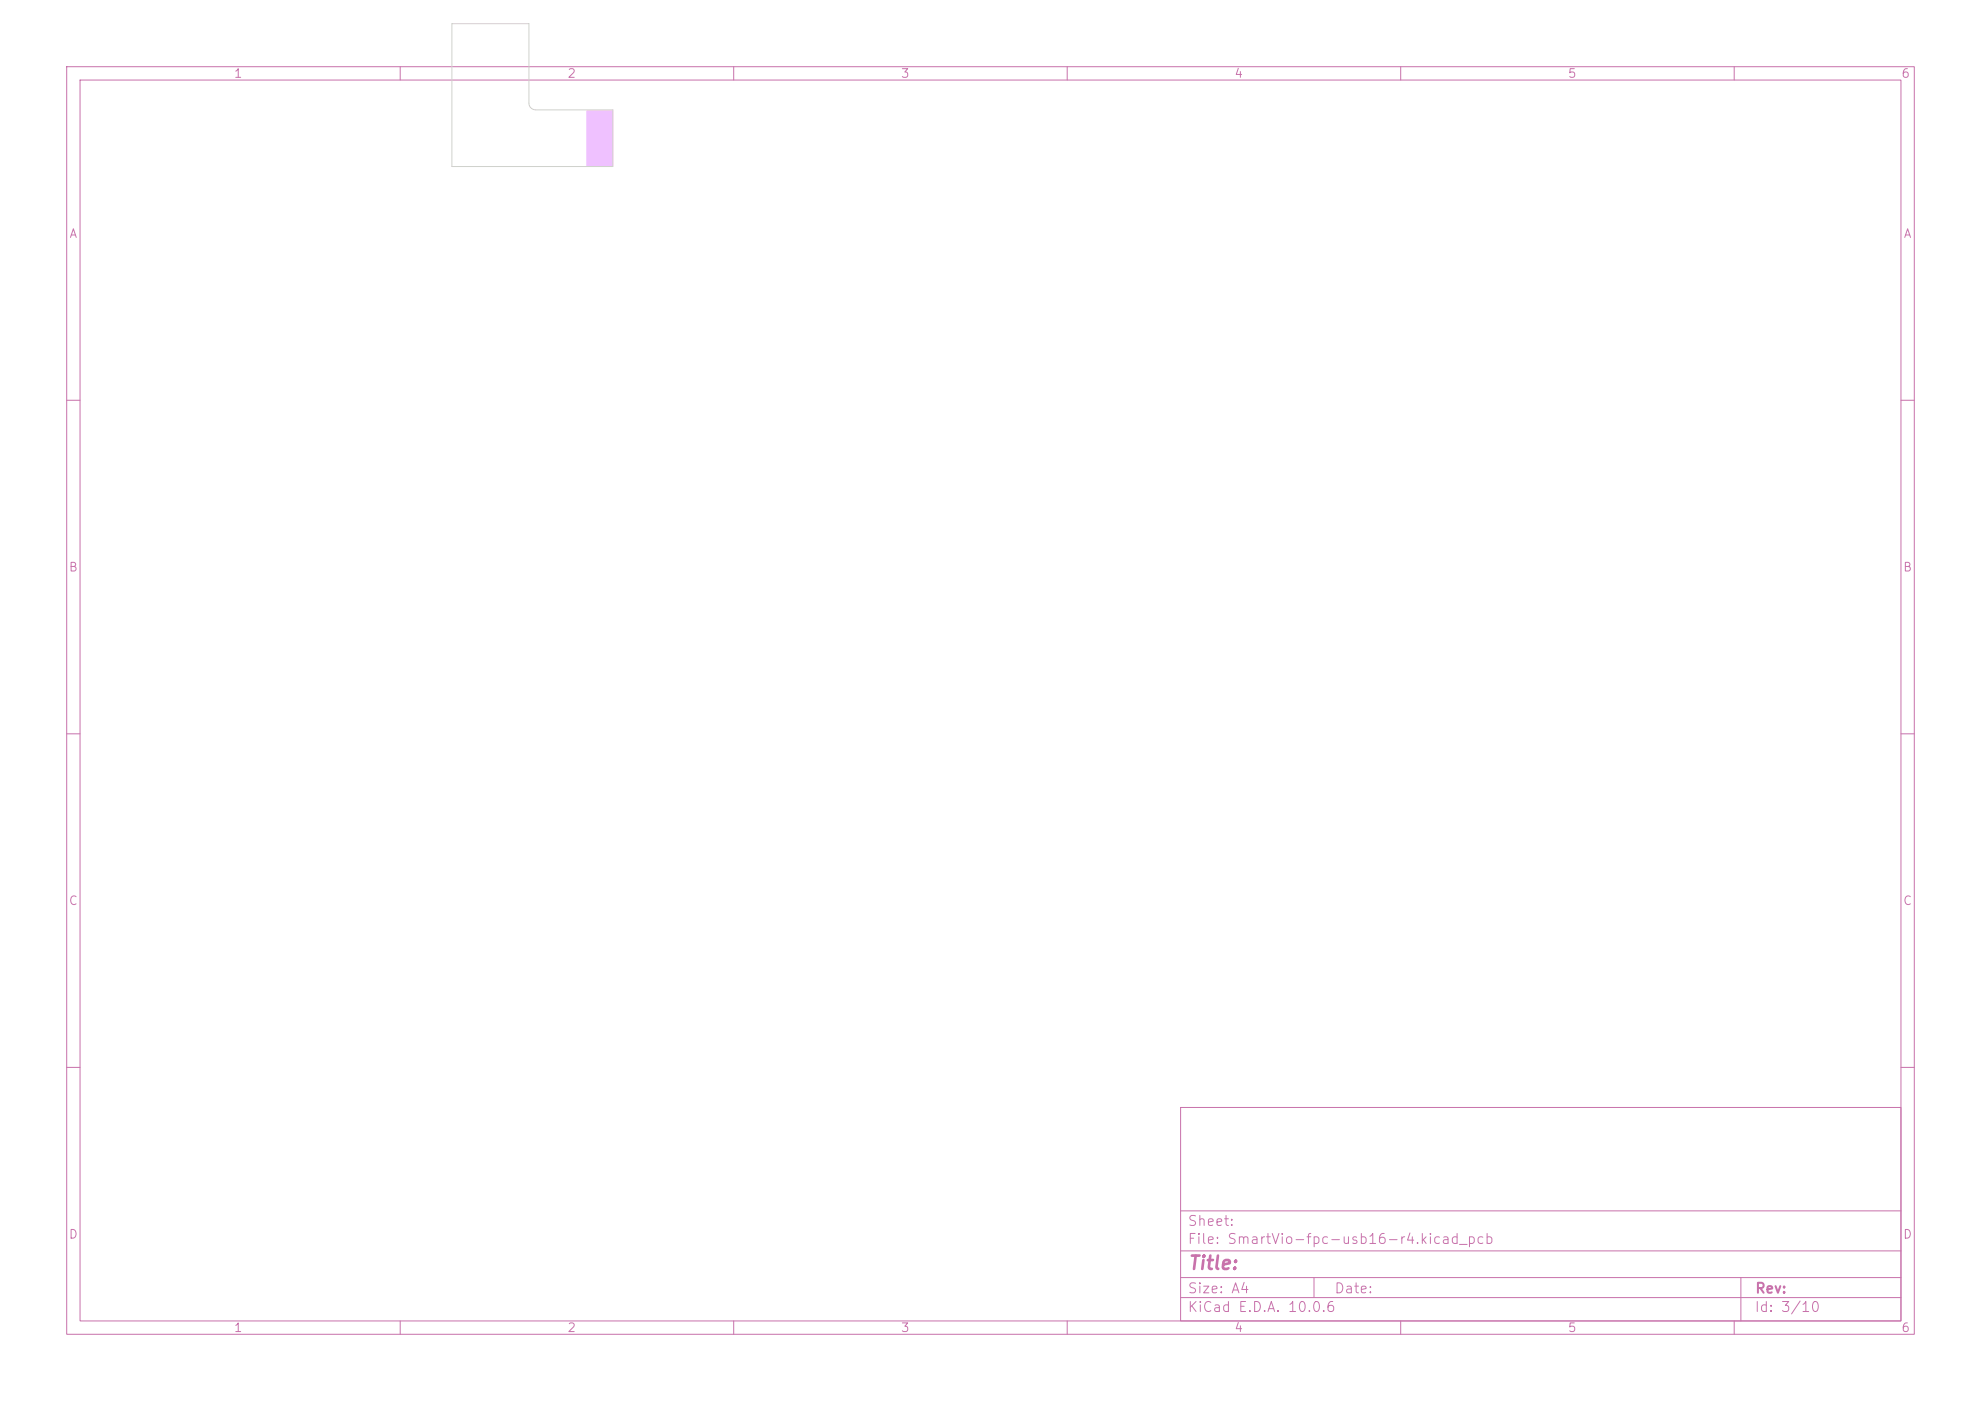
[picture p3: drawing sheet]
<svg xmlns="http://www.w3.org/2000/svg" width="297mm" height="210mm" viewBox="0 0 297 210" stroke-linecap="round" stroke-linejoin="round" font-family="sans-serif">
<defs><g id="words">
<text font-size="2" fill="#c872ab" x="178" y="190.8">Title:</text>
<g font-size="1.5" fill="#c872ab">
<text x="178" y="184.1">Sheet:</text>
<text x="178" y="186.8">File: SmartVio-fpc-usb16-r4.kicad_pcb</text>
<text x="178" y="197">KiCad E.D.A. 10.0.6</text>
<text x="178" y="194.2">Size: A4</text>
<text x="200" y="194.2">Date:</text>
<text x="263" y="197">Id: 3/10</text>
<text x="263" y="194.2">Rev:</text>
</g>
<g font-size="1.3" fill="#c872ab">
<text x="35" y="12">1</text>
<text x="85" y="12">2</text>
<text x="135" y="12">3</text>
<text x="185" y="12">4</text>
<text x="235" y="12">5</text>
<text x="285" y="12">6</text>
<text x="10.3" y="36">A</text>
<text x="285.3" y="36">A</text>
<text x="10.2" y="86">B</text>
<text x="285.2" y="86">B</text>
<text x="10.2" y="136">C</text>
<text x="285.2" y="136">C</text>
<text x="10.2" y="186">D</text>
<text x="285.2" y="186">D</text>
<text x="35" y="200">1</text>
<text x="85" y="200">2</text>
<text x="135" y="200">3</text>
<text x="185" y="200">4</text>
<text x="235" y="200">5</text>
<text x="285" y="200">6</text>
</g>
</g></defs>
<g fill="none" stroke="#c872ab" stroke-width=".15">
<path d="M10 10h277v190h-277zM12 12h273v186h-273zM60 10v2M110 10v2M160 10v2M210 10v2M260 10v2M10 60h2M285 60h2M10 110h2M285 110h2M10 160h2"/>
<path d="M177 166h108v32h-108zM285 160h2M60 198v2M110 198v2M160 198v2M177 194.5h108M177 191.5h108M177 187.5h108M177 181.5h108M197 191.5v3M210 198v2M260 198v2"/>
<path d="M261 191.5v6.5"/>
</g>
<path d="M88 16.6h3.9v8.2h-3.9z" fill="#efc1ff" stroke="#efc1ff" stroke-width=".15"/>
<g fill="none" stroke="#efc1ff" stroke-width=".3">
<path d="M88.1 20h3.5M88.1 19.5h3.5M88.1 19h3.5M88.1 18.5h3.5M88.1 18h3.5M88.1 17.5h3.5M88.1 17h3.5M88.1 24.5h3.5M88.1 24h3.5M88.1 23.5h3.5M88.1 23h3.5M88.1 22.5h3.5"/>
<path d="M88.1 22h3.5M88.1 21.5h3.5M88.1 21h3.5M88.1 20.5h3.5"/>
</g>
<path d="M67.7 3.6h11.6v11.9a1 1 0 0 0 1 1h11.6v8.5h-24.2z" fill="none" stroke="#d0d2cd" stroke-width=".15"/>
<use href="#words"/>
</svg>
